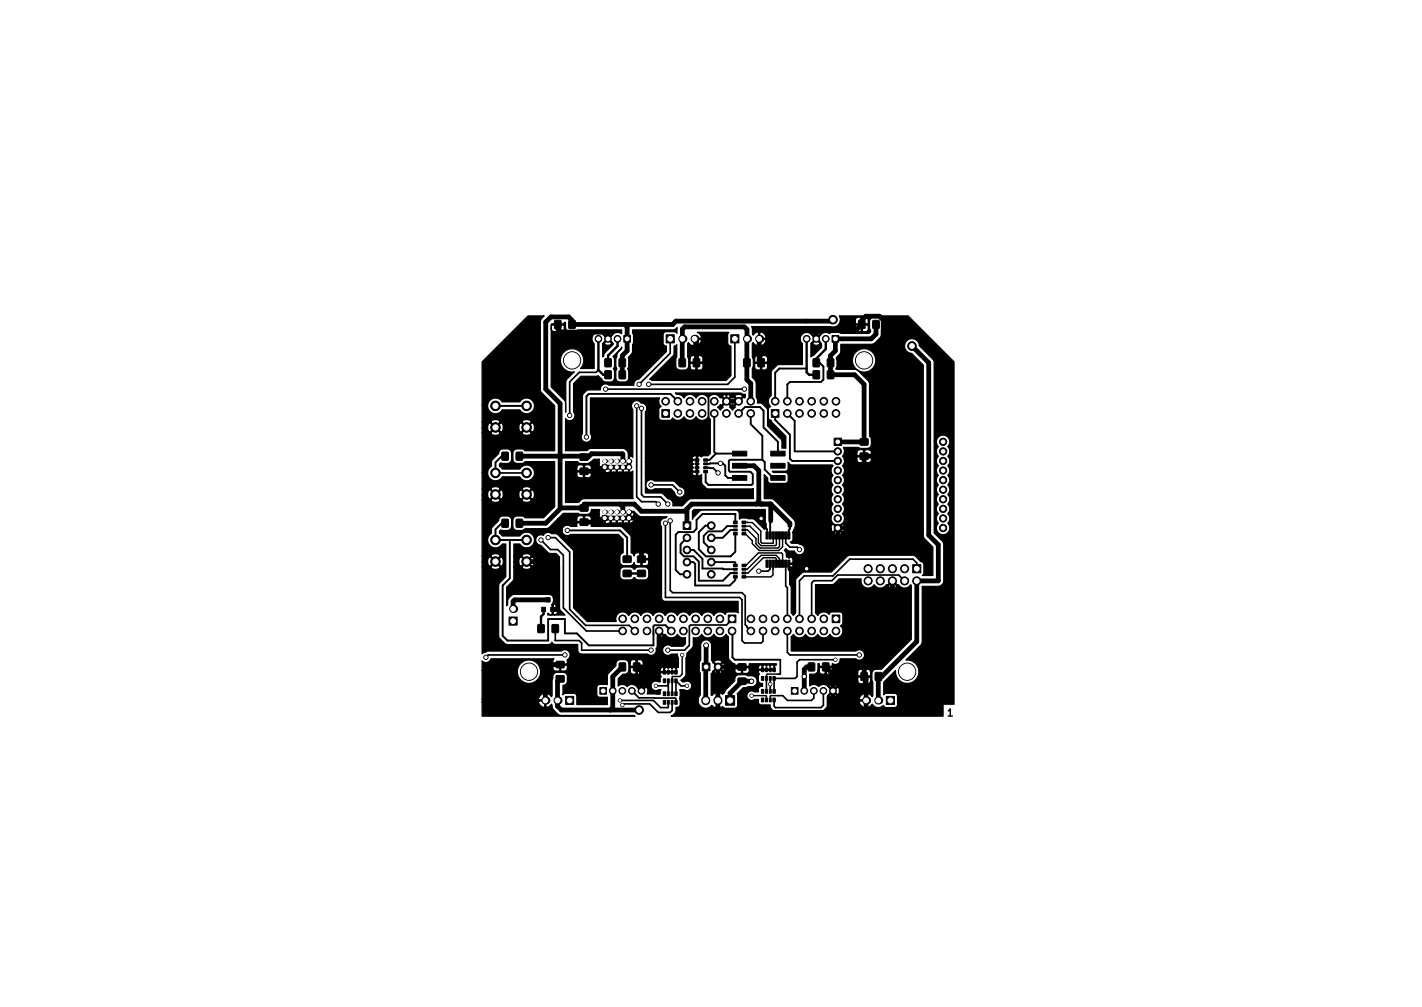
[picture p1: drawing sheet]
<svg xmlns="http://www.w3.org/2000/svg" width="297mm" height="210mm" viewBox="0 0 297 210" stroke-linecap="round" stroke-linejoin="round" font-family="sans-serif">
<defs><g id="words">
<text font-size="2.1" x="197.9" y="149.6">1</text>
</g></defs>
<g fill="#000" stroke="#000" stroke-width=".21">
<path d="M115.9 66.9l1.3 .1-.1 1.6-1.2-.1zM118.8 66.9l1.3 .1v1.6l-1.3-.1zM126.4 74.9l1.3 .1-.1 1.6-1.2-.1zM126.4 77.4l1.3 .1-.1 1.6-1.2-.1zM129.3 74.9l1.3 .1v1.6l-1.3-.1zM129.3 77.4l1.3 .1v1.6l-1.3-.1zM130.3 70h1.4v1.4h-1.4zM139.2 69.9h1.7v1.7h-1.7zM141.9 74.9l1.3 .1-.1 1.6-1.2-.1zM144.8 74.9l1.3 .1v1.6l-1.3-.1zM152.6 69.9h1.7v1.7h-1.7zM155.4 74.9l1.3 .1-.1 1.6-1.2-.1z"/>
<path d="M158.3 74.9l1.3 .1v1.6l-1.3-.1zM169.9 74.9l1.3 .1-.1 1.6-1.2-.1zM169.9 77.4l1.3 .1-.1 1.6-1.2-.1zM172.8 74.9l1.3 .1v1.6l-1.3-.1zM172.8 77.4l1.3 .1v1.6l-1.3-.1zM173.8 70h1.4v1.4h-1.4zM179.4 66.9l1.3 .1-.1 1.6-1.2-.1zM182.3 66.9l1.3 .1v1.6l-1.3-.1zM104.9 94.4l1.3 .1-.1 1.6-1.2-.1zM107.8 94.4l1.3 .1v1.6l-1.3-.1zM121.2 97.8h1.6v1.2l-1.6 .1zM121.2 94.8h1.6v1.3h-1.6z"/>
<path d="M125.8 97.1h1v1h-1zM138.2 85.5h1.6v1.6h-1.6zM145.2 95.8h.8v.5h-.8zM145.2 97.4h.8v.4h-.8zM145.2 96.6h.8v.4h-.8zM145.2 98.2h.8v.5h-.8zM147 96.6h.8v.4h-.8zM147 95.8h.8v.5h-.8zM147 97.4h.8v.4h-.8zM147 98.2h.8v.5h-.8zM153 96.7h3v1h-3zM153 94.2h3v1h-3z"/>
<path d="M161 96.7h3v1h-3zM161 94.2h3v1h-3zM161.1 85.5h1.6v1.6h-1.6zM174.2 91.5h1.6v1.5h-1.6zM179.7 91.6h1.6v1.3h-1.6zM179.7 94.6h1.6v1.3h-1.6zM104.9 108.4l1.3 .1-.1 1.6-1.2-.1zM107.8 108.4l1.3 .1v1.6l-1.3-.1zM121.2 108.4h1.6v1.2l-1.6 .1zM121.2 105.4h1.6v1.3h-1.6zM125.8 107.7h1v1h-1zM130.2 119.1h1.6v1.3h-1.6z"/>
<path d="M130.2 116.1h1.6v1.3h-1.6zM133.2 119.1h1.6v1.3h-1.6zM133.2 116.1h1.6v1.3h-1.6zM142.7 108.9h1.6v1.6h-1.6zM153 99.3h3v1h-3zM153.2 111.2h.8v.5h-.8zM153.2 109.6h.8v.4h-.8zM153.2 110.4h.8v.4h-.8zM153.2 108.8h.8v.5h-.8zM153.2 117.8h.8v.5h-.8zM153.2 119.4h.8v.4h-.8zM153.2 118.6h.8v.4h-.8z"/>
<path d="M155 111.2h.8v.5h-.8zM155 110.4h.8v.4h-.8zM155 108.8h.8v.5h-.8zM155 109.6h.8v.4h-.8zM155 118.6h.8v.4h-.8zM155 117.8h.8v.5h-.8zM155 119.4h.8v.4h-.8zM160 111h.5v1.5h-.5zM160 116.9h.5v1.5h-.5zM160.6 111h.5v1.5h-.5zM160.6 116.9h.5v1.5h-.5zM161 99.3h3v1h-3z"/>
<path d="M161.3 111h.4v1.5h-.4zM161.3 116.9h.4v1.5h-.4zM161.9 111h.5v1.5h-.5zM161.9 116.9h.5v1.5h-.5zM162.6 111h.4v1.5h-.4zM162.6 116.9h.4v1.5h-.4zM163.3 111h.4v1.5h-.4zM163.3 116.9h.4v1.5h-.4zM163.9 111h.4v1.5h-.4zM163.9 116.9h.4v1.5h-.4zM164.6 111h.4v1.5h-.4zM164.6 116.9h.4v1.5h-.4z"/>
<path d="M190.7 117.9h1.6v1.7h-1.6zM106.3 128.8h1.7v1.7h-1.7zM112.4 130.4l1.3 .1-.1 1.6-1.2-.1zM113.1 126.8h.8v.9h-.8zM114.1 124.8h.8v.9h-.8zM115.1 126.8h.7v.9h-.7zM115.3 130.4l1.3 .1v1.6l-1.3-.1zM116.2 138.1h1.6v1.3h-1.6zM129.4 138.4l1.3 .1-.1 1.6-1.2-.1zM132.3 138.4l1.3 .1v1.6l-1.3-.1zM138.5 139.9h.6v.8h-.6zM139.4 139.9h.4v.8h-.4z"/>
<path d="M140.2 139.9h.4v.8h-.4zM140.9 139.9h.6v.8h-.6zM152.1 128.4h1.6v1.6h-1.6zM153.2 120.2h.8v.5h-.8zM155 120.2h.8v.5h-.8zM154.2 138.6h1.6v1.3h-1.6zM159 139.4h.6v.8h-.6zM159.9 139.4h.4v.8h-.4zM160.7 139.4h.4v.8h-.4zM161.5 139.4h.4v.8h-.4zM168.9 138.4l1.3 .1-.1 1.6-1.2-.1zM171.8 138.4l1.3 .1v1.6l-1.3-.1z"/>
<path d="M173.8 128.4h1.6v1.6h-1.6zM116.2 141.1h1.6v1.3h-1.6zM118.1 145.4h1.7v1.7h-1.7zM125.3 143.5h1.4v1.4h-1.4zM138.5 146.2h.6v.8h-.6zM138.5 144.4h.6v.8h-.6zM138.5 141.7h.6v.8h-.6zM139.4 146.2h.4v.8h-.4zM139.4 144.4h.4v.8h-.4zM139.4 141.7h.4v.8h-.4zM140.2 146.2h.4v.8h-.4zM140.2 144.4h.4v.8h-.4z"/>
<path d="M140.2 141.7h.4v.8h-.4zM140.9 146.2h.6v.8h-.6zM140.9 144.4h.6v.8h-.6zM140.9 141.7h.6v.8h-.6zM146.7 138.4h1.6v1.6h-1.6zM151.5 145.2h2v2h-2zM154.2 141.6h1.6v1.3h-1.6zM159 143.9h.6v.8h-.6zM159 145.7h.6v.8h-.6zM159 141.2h.6v.8h-.6zM159.9 143.9h.4v.8h-.4zM159.9 145.7h.4v.8h-.4z"/>
<path d="M159.9 141.2h.4v.8h-.4zM160.7 143.9h.4v.8h-.4zM160.7 145.7h.4v.8h-.4zM160.7 141.2h.4v.8h-.4zM161.5 143.9h.4v.8h-.4zM161.5 145.7h.4v.8h-.4zM161.5 141.2h.4v.8h-.4zM165.3 143.5h1.4v1.4h-1.4zM179.9 140.4l1.3 .1-.1 1.6-1.2-.1zM182.8 140.4l1.3 .1v1.6l-1.3-.1zM185.2 145.4h1.7v1.7h-1.7z"/>
<circle cx="119.5" cy="75.2" r="1.8"/>
<circle cx="125" cy="70.7" r=".7"/>
<circle cx="127" cy="70.7" r=".7"/>
<circle cx="129" cy="70.7" r=".7"/>
<circle cx="168.5" cy="70.7" r=".7"/>
<circle cx="170.5" cy="70.7" r=".7"/>
<circle cx="172.5" cy="70.7" r=".7"/>
<circle cx="174" cy="66.7" r=".9"/>
<circle cx="180.5" cy="75.2" r="1.8"/>
<circle cx="190.5" cy="72.2" r=".9"/>
<circle cx="103.5" cy="89.2" r="1"/>
<circle cx="103.5" cy="98.7" r="1"/>
<circle cx="103.5" cy="84.7" r="1"/>
<circle cx="110" cy="89.2" r="1"/>
<circle cx="110" cy="98.7" r="1"/>
<circle cx="110" cy="84.7" r="1"/>
<circle cx="119" cy="86.7" r=".45"/>
<circle cx="122.5" cy="91.2" r=".45"/>
<circle cx="126.5" cy="81.2" r=".45"/>
<circle cx="133" cy="84.7" r=".45"/>
<circle cx="133.5" cy="80.2" r=".45"/>
<circle cx="134" cy="85.2" r=".45"/>
<circle cx="135.5" cy="80.2" r=".45"/>
<circle cx="139" cy="83.8" r=".8"/>
<circle cx="141.6" cy="86.3" r=".8"/>
<circle cx="141.6" cy="83.8" r=".8"/>
<circle cx="144.1" cy="86.3" r=".8"/>
<circle cx="144.1" cy="83.8" r=".8"/>
<circle cx="146.7" cy="86.3" r=".8"/>
<circle cx="146.7" cy="83.8" r=".8"/>
<circle cx="149.2" cy="83.8" r=".8"/>
<circle cx="149.2" cy="86.3" r=".8"/>
<circle cx="150" cy="98.7" r=".45"/>
<circle cx="150.5" cy="96.7" r=".45"/>
<circle cx="151.7" cy="86.3" r=".8"/>
<circle cx="151.7" cy="83.8" r=".8"/>
<circle cx="154.3" cy="86.3" r=".8"/>
<circle cx="154.3" cy="83.8" r=".8"/>
<circle cx="155.5" cy="81.2" r=".45"/>
<circle cx="156.8" cy="83.8" r=".8"/>
<circle cx="156.8" cy="86.3" r=".8"/>
<circle cx="161.9" cy="83.8" r=".8"/>
<circle cx="164.5" cy="83.8" r=".8"/>
<circle cx="164.5" cy="86.3" r=".8"/>
<circle cx="167" cy="86.3" r=".8"/>
<circle cx="167" cy="83.8" r=".8"/>
<circle cx="169.5" cy="83.8" r=".8"/>
<circle cx="169.5" cy="86.3" r=".8"/>
<circle cx="172.1" cy="86.3" r=".8"/>
<circle cx="172.1" cy="83.8" r=".8"/>
<circle cx="174.6" cy="83.8" r=".8"/>
<circle cx="174.6" cy="86.3" r=".8"/>
<circle cx="175" cy="98.2" r=".76"/>
<circle cx="175" cy="94.2" r=".76"/>
<circle cx="175" cy="96.2" r=".76"/>
<circle cx="197" cy="98.2" r=".76"/>
<circle cx="197" cy="94.2" r=".76"/>
<circle cx="197" cy="92.2" r=".76"/>
<circle cx="197" cy="96.2" r=".76"/>
<circle cx="103.5" cy="117.2" r="1"/>
<circle cx="103.5" cy="103.2" r="1"/>
<circle cx="103.5" cy="112.7" r="1"/>
<circle cx="110" cy="117.2" r="1"/>
<circle cx="110" cy="103.2" r="1"/>
<circle cx="110" cy="112.7" r="1"/>
<circle cx="113" cy="112.7" r=".45"/>
<circle cx="114.5" cy="112.2" r=".45"/>
<circle cx="118.5" cy="110.7" r=".45"/>
<circle cx="136" cy="101.2" r=".45"/>
<circle cx="137.5" cy="105.2" r=".45"/>
<circle cx="139" cy="109.2" r=".45"/>
<circle cx="139.5" cy="105.2" r=".45"/>
<circle cx="140" cy="108.7" r=".45"/>
<circle cx="142" cy="102.7" r=".45"/>
<circle cx="143.5" cy="112.3" r=".8"/>
<circle cx="143.5" cy="119.9" r=".8"/>
<circle cx="143.5" cy="114.8" r=".8"/>
<circle cx="143.5" cy="117.4" r=".8"/>
<circle cx="148.6" cy="119.9" r=".8"/>
<circle cx="148.6" cy="112.3" r=".8"/>
<circle cx="148.6" cy="109.7" r=".8"/>
<circle cx="148.6" cy="117.4" r=".8"/>
<circle cx="148.6" cy="114.8" r=".8"/>
<circle cx="158.5" cy="119.2" r=".45"/>
<circle cx="159" cy="108.2" r=".45"/>
<circle cx="167" cy="114.7" r=".45"/>
<circle cx="168.5" cy="118.7" r=".45"/>
<circle cx="175" cy="110.2" r=".76"/>
<circle cx="175" cy="104.2" r=".76"/>
<circle cx="175" cy="108.2" r=".76"/>
<circle cx="175" cy="106.2" r=".76"/>
<circle cx="175" cy="102.2" r=".76"/>
<circle cx="175" cy="100.2" r=".76"/>
<circle cx="181.3" cy="118.7" r=".85"/>
<circle cx="183.9" cy="118.7" r=".85"/>
<circle cx="186.4" cy="118.7" r=".85"/>
<circle cx="189" cy="118.7" r=".85"/>
<circle cx="197" cy="110.2" r=".76"/>
<circle cx="197" cy="108.2" r=".76"/>
<circle cx="197" cy="104.2" r=".76"/>
<circle cx="197" cy="106.2" r=".76"/>
<circle cx="197" cy="102.2" r=".76"/>
<circle cx="197" cy="100.2" r=".76"/>
<circle cx="101.5" cy="137.2" r=".45"/>
<circle cx="118" cy="136.7" r=".45"/>
<circle cx="130.1" cy="129.2" r=".8"/>
<circle cx="130.1" cy="131.7" r=".8"/>
<circle cx="132.6" cy="129.2" r=".8"/>
<circle cx="132.6" cy="131.7" r=".8"/>
<circle cx="135.1" cy="131.7" r=".8"/>
<circle cx="135.1" cy="129.2" r=".8"/>
<circle cx="136" cy="135.7" r=".45"/>
<circle cx="137.7" cy="131.7" r=".8"/>
<circle cx="137.7" cy="129.2" r=".8"/>
<circle cx="139.5" cy="135.7" r=".45"/>
<circle cx="140.2" cy="129.2" r=".8"/>
<circle cx="140.2" cy="131.7" r=".8"/>
<circle cx="142.5" cy="136.7" r=".35"/>
<circle cx="142.8" cy="129.2" r=".8"/>
<circle cx="142.8" cy="131.7" r=".8"/>
<circle cx="145.3" cy="129.2" r=".8"/>
<circle cx="145.3" cy="131.7" r=".8"/>
<circle cx="147.5" cy="134.7" r=".5"/>
<circle cx="147.8" cy="131.7" r=".8"/>
<circle cx="147.8" cy="129.2" r=".8"/>
<circle cx="150" cy="139.2" r=".8"/>
<circle cx="150.4" cy="131.7" r=".8"/>
<circle cx="150.4" cy="129.2" r=".8"/>
<circle cx="152.9" cy="131.7" r=".8"/>
<circle cx="156.8" cy="131.7" r=".8"/>
<circle cx="156.8" cy="129.2" r=".8"/>
<circle cx="159.4" cy="131.7" r=".8"/>
<circle cx="159.4" cy="129.2" r=".8"/>
<circle cx="161.9" cy="129.2" r=".8"/>
<circle cx="161.9" cy="131.7" r=".8"/>
<circle cx="164.5" cy="131.7" r=".8"/>
<circle cx="164.5" cy="129.2" r=".8"/>
<circle cx="167" cy="131.7" r=".8"/>
<circle cx="167" cy="129.2" r=".8"/>
<circle cx="169.5" cy="129.2" r=".8"/>
<circle cx="169.5" cy="131.7" r=".8"/>
<circle cx="172.1" cy="131.7" r=".8"/>
<circle cx="172.1" cy="129.2" r=".8"/>
<circle cx="174.5" cy="137.7" r=".35"/>
<circle cx="174.6" cy="131.7" r=".8"/>
<circle cx="179.5" cy="136.7" r=".45"/>
<circle cx="181.3" cy="121.3" r=".85"/>
<circle cx="183.9" cy="121.3" r=".85"/>
<circle cx="186.4" cy="121.3" r=".85"/>
<circle cx="189" cy="121.3" r=".85"/>
<circle cx="191.5" cy="121.3" r=".85"/>
<circle cx="110.5" cy="140.2" r="1.8"/>
<circle cx="128" cy="144.2" r=".7"/>
<circle cx="129.5" cy="146.2" r=".35"/>
<circle cx="130" cy="144.2" r=".7"/>
<circle cx="130" cy="147.2" r=".35"/>
<circle cx="132" cy="144.2" r=".7"/>
<circle cx="133.5" cy="148.2" r=".9"/>
<circle cx="134" cy="144.2" r=".7"/>
<circle cx="137" cy="143.2" r=".35"/>
<circle cx="143.5" cy="143.2" r=".35"/>
<circle cx="157" cy="145.2" r=".35"/>
<circle cx="157" cy="142.2" r=".45"/>
<circle cx="160.9" cy="142.8" r=".35"/>
<circle cx="168" cy="144.2" r=".7"/>
<circle cx="168" cy="141.2" r=".45"/>
<circle cx="170" cy="144.2" r=".7"/>
<circle cx="172" cy="144.2" r=".7"/>
<circle cx="174" cy="144.2" r=".7"/>
<circle cx="189.5" cy="140.2" r="1.8"/>
</g>
<g fill="#000">
<circle cx="142.5" cy="70.7" r=".85"/>
<circle cx="145.1" cy="70.7" r=".85"/>
<circle cx="156" cy="70.7" r=".85"/>
<circle cx="158.6" cy="70.7" r=".85"/>
<circle cx="126.3" cy="96.3" r=".5"/>
<circle cx="127.6" cy="96.3" r=".5"/>
<circle cx="127.6" cy="97.6" r=".5"/>
<circle cx="128.8" cy="97.6" r=".5"/>
<circle cx="128.8" cy="96.3" r=".5"/>
<circle cx="130.1" cy="96.3" r=".5"/>
<circle cx="130.1" cy="97.6" r=".5"/>
<circle cx="131.4" cy="97.6" r=".5"/>
<circle cx="131.4" cy="96.3" r=".5"/>
<circle cx="126.3" cy="106.9" r=".5"/>
<circle cx="127.6" cy="108.2" r=".5"/>
<circle cx="127.6" cy="106.9" r=".5"/>
<circle cx="128.8" cy="106.9" r=".5"/>
<circle cx="128.8" cy="108.2" r=".5"/>
<circle cx="130.1" cy="108.2" r=".5"/>
<circle cx="130.1" cy="106.9" r=".5"/>
<circle cx="131.4" cy="108.2" r=".5"/>
<circle cx="131.4" cy="106.9" r=".5"/>
<circle cx="164.1" cy="117.9" r=".17"/>
<circle cx="107.2" cy="127.1" r=".85"/>
<circle cx="113.9" cy="146.2" r=".85"/>
<circle cx="116.5" cy="146.2" r=".85"/>
<circle cx="180.9" cy="146.2" r=".85"/>
<circle cx="183.5" cy="146.2" r=".85"/>
</g>
<path d="M147.4 146.2v.1M150 146.2v.1" fill="none" stroke="#000" stroke-width="1.9"/>
<g fill="none" stroke="#000" stroke-width="1">
<path d="M116.5 67.7v.9l.7 .7h9.4l.4 .5v.9M130.5 67.7l.5 .5v5l-1 1.1v3.9M142.5 75.7v-7l.5-.5h12.5l.5 .6v10.5l.8 .8v3.7M142.5 70.7v.1M145.1 70.7l.4 .5v4.5M158.6 70.7v4.6l.4 .4M170.5 70.7v-2h8.5l1-1v-.8l.9-.9h2.8l.8 .8v28.4h-4v14.5l-.5 .5h-5v2l-6.5 6.5h-3.5M174 66.7l-.3 .3h-32.5l-.7 .7h-21v-.8l-.7-.7h-3.7l-1.1 1v14l3 3v11l.2 .2M183 67.7v2.1l-1 .9h-7.5v2.5l-1 1.1v3.9h5l2 2v12.1l-5.5-.1M190.5 72.2l3.5 3.5v36l2 2v7.5l-4.5 .1v12.6l-7.3 7.3-.7 .1v4.9M108.5 95.2h13.3l.2 .2h.9l.7-.7h6.4l.1 1.6M117 95.4v10.7"/>
<path d="M131.4 96.3v1.3h-5.1l-.9 .8h-3.4M151.7 83.8h2.6M154.5 97.2h3l1 1v6.5M110 117.2h5.5l1 1v9h-1M122 109h3.4l.9-.8h7.1l.6 .5v8.1M129.5 105.2l.6 .7v1M131.4 106.9v1.3M143.5 106.2v3.5M158.5 104.7l-.5 .5M158.5 104.7l.5 .5M159 108.2v.5M161 105.2h-16.5l-1.5 1.5h-9l-1.5-1.5h-10.4l-.1 .9h-4.8l-3.2 3.1h-5.5"/>
<path d="M161 105.2v3.5M161 105.2l4 4v.5M114.5 125.2h-7l-.3 .4v1.5M117 138.8h-2.5l-.6 .5v6.9M130 139.2l-2 2.1v6.4l-.5 .5M137.7 131.7v6.4l-1.2 1.1h-3.5l1 1.1v3.9M147.5 134.7l-.1 11.5M169.5 139.2h-1l-.5 .5v4.5M172.5 139.2l1.5 1.6v6.4l-1.5 1.5M186.4 121.3v14l-3.4 3.4h-1.5l-1 1v1.5l.4 .5v6.6l-.4 .4h-29.5l-1-1v-8.4h5M117 141.7l-.5 .6v5.2l.8 .7h16.2M157 142.2h-2l-2.5 2.5v1.5"/>
<path d="M157 142.2h.1"/>
</g>
<g fill="none" stroke="#000" stroke-width=".4">
<path d="M168.5 76.9h-5.7l-.9 .9v6M170.5 75.7h.7l.8 .8v2.7l-.5 .5h-6.5l-.5 .6v3.5M103.5 84.7h6.5M105.5 95.2h-.7l-1.3 1.3v2.2M141.6 83.8l-1.6-1.6h-17l-.5 .5v8.5M147.4 96.8l3.6-.1 .5 .5v2l.5 .6h2.5M147.4 97.6l1.6 .1 1 1M149.2 86.3v8.1l.3 .3M149.5 94.7l-1.3 1.3h-.8M149.5 94.7h5M151.7 83.8v-1.3l-.2-.3h-3.5v10.8l-2.4 2.4v3M154.3 86.3l1.3-1.3h3.1l.8 .7v3.5l3 3v2.5"/>
<path d="M156.8 86.3v2.3l2.5 2.4v5M159.3 96l.4 .5v1.5l1.8 1.8h1M159.3 96h-6.8l-.3 .2v2l.3 .3h4.3l.4 .5v2l-.2 .2h-9l-.6-.6v-2.2M161.9 86.3v1.4l3.1 3v5l.5 .5h9.5M164.5 86.3l1.5 1.6v6.3h9M105.5 109.2h-.7l-1.3 1.3v2.2h6.5M106.5 112.7v8l-1.5 1.5v10.5l1 1h8.5v-4.5h3.5v3h2.5l2.5 2.5h13.5v-3.9l.2-.3h2.3l1.2 1.2M118.5 110.7h11l1.5 1.5v4.6M143.5 112.3l-1.3 1.3v1.9l.7 .7h2l1.1 1.1v3.9h5l1.6-1.6h1M143.5 117.4h1.3l.4 .3v4.5h7.3l1.1-1.1v-.7M143.5 114.8h1.4l1.8 1.9v2l6.9 .1M148.6 109.7h-1.2l-1.4 1.4v3.6l1.5 1.5h5.1l1-1v-3.8"/>
<path d="M148.6 117.4h4.9l.1 .6M153.6 107.3h.1M153.6 107.3h-6.9l-1.2 1.3v1.8l-.7 .7h-3.1l-.6 .5v7.4l1 .9h1.4M153.6 110.6h-1l-1.6 1.7h-2.4M153.6 109.8h-1.7l-1.1 1.1h-2.9l-.9 1v1.3l1.6 1.6M153.6 107.3v1.7M161 108.7l-.1 .2v2.9M164.8 117.7v1.3M165 109.7v.7l-.2 .2v1.2M136.5 132.3h.1M152.9 131.7l.1 5.5 .5 .5h9.5"/>
</g>
<g fill="none" stroke="#000" stroke-width=".35">
<path d="M125 77.2l-.5 .5h-3.5l-2 2v7M140 70.7v3l-6.5 6.5M153.5 70.7v8l-1.5 1.5h-16.5M103.5 98.7h6.5M126.5 81.2h29M133 84.7v19l1 1h3l.5 .5M134 85.2v18l.5 .5h3.5l1.5 1.5M113 112.7l2 2h1.5l1.2 1.2v11l4.8 4.8h7.6M114.5 112.2h1.5l3 3v12l3.3 3.4h9.1l1.2 1.1M136 101.2h4.5l1.5 1.5M139 109.2v15.5h15.5l.5 .5v8.5l.5 .5h3.5l.4-.3v-2.2M140 108.7v14.5l.5 .5h14.5l.7 .7v6l1.1 1.3"/>
<path d="M159 108.7v.5l1.2 1.3v1.3M160.9 117.7v1.1l-.5 .4h-1.9M164.1 111.8v1.6l.9 .8h1.5l.5 .5M164.1 117.7v4.7l.4 .3v6.5M191.5 118.7v-1.2l-.8-.8h-13.2l-3.5 3.5h-6l-1 1v8M116 131.2v2.5M116 133.7h.1M116 133.7h5l.5 .5v1.5h14.5M118 136.7h-16l-.5 .5M136.5 139.2l1.1 1.1h3.6M152.9 129.2l-1.1 1.3h-7.5l-.3 .2v4l-1 1h-3.5M155 139.3h2.5l.6 .5h3.6"/>
<path d="M163 137.7v3h-.5M164.5 131.7v4.5l.5 .5h14.5M174.5 137.7h-7.5l-.5 .5v3l-.4 .4h-4.4v2.7M189 121.3l-1.3-1.2h-12.7l-1.2 1.1h-3.8l-.5 .5v7.5M129.5 146.2h7l1.5 1.5h1.5l.1-1.1M132 144.2l1.5 1.5h7.6l.1 .2v.7M139.6 142.1v2.7M139.6 142.9l-.3 .3h-2.3M140.4 142.1v2.7M140.4 146.6v1.7l-.4 .4h-2.5l-1.8-1.7h-5.5l-.2 .2M143.5 143.2h-1.3l-1-1.1v2.7M160.1 141.6v2.7"/>
<path d="M160.9 141.6v2.7M170 144.2v1.5l-.5 .5h-5l-1-1h-1M172 144.2v3l-.5 .5h-9.5l-.3-.3v-1.3"/>
</g>
<path d="M125 70.7v6.5l1 1h1M129 70.7v1.5l-2 2v1.5M168.5 70.7v7l.5 .5h1.5M172.5 70.7v2.2l-2 2v.8M131 119.7h3M113.5 127.2v1l-.5 .5v2.5" fill="none" stroke="#000" stroke-width=".5"/>
<path d="M155.4 110.6h.7l1.8 1.8v1.2l.9 .8h3.7l.3-.3v-2.3M155.4 111.4h.3l1.5 1.5v.6l1.4 1.4h4.1l.8-.7v-2.4M155.4 109l1.8 .1 1.7 1.8v2.3l.3 .2h2.3v-1.6M155.4 109.8h1.2l1.8 1.8v1.8l.6 .5h3l.2-.2v-1.9M161.5 117.7v2.3l-.5 .4h-5.6M162.2 117.7v-1l-.3-.2h-2.4l-3.2 3.1h-.9M162.8 117.7v-1.1l-.7-.6h-3.1l-2.9 2.8h-.7M163.5 117.7v-2l-.3-.2h-4.8l-2.6 2.5h-.4M142.5 136.7v4l-.5 .5h-1.5l-.1 .9M157 145.2h3l.1 .9M162.5 140.7h-2.2l-.2 .2v.7M162.5 145.2h-1.5l-.1 .9" fill="none" stroke="#000" stroke-width=".3"/>
<path d="M100.7 75.5l9.6-9.5h3.4l-.6 .6-.2 .6v14l.3 .9 2.7 2.6v9.4h-6.2l-.6-.3h-1.2l-.7 .5-.1 1.6a.89 .89 0 0 0 .9 .9l1.1-.1 .6-.3h6.2v9.4l-2.4 2.3h-3.8l-.6-.3-1.1-.1a.89 .89 0 0 0-.9 .9l.1 1.6 .7 .5 9.5-.1a1.09 1.09 0 0 0 .6 1.1 1.09 1.09 0 0 0 1.2-.1h10l1 1v2.8l-.5 .3-.2 .4v1.1l.1 .5 .6 .4h1.4l.5-.1 .4-.5a.64 .64 0 0 0 .6 .6h.6l.2-.2v-1h.2v1l.2 .2h.8l.4-.5v-.6l-.1-.1h-1.5v-1.3h.2v1h1.3a.75 .75 0 0 0-.3-1.1l-.8-.1-.4 .2-.2-.2h-.7a.64 .64 0 0 0-.5 .7l-.2-.4-.5-.3v-3.5l-2-1.9-6.3-.1v-.6l-.1-.1h-2.8l-.1 .1v.6h-1.3a1.09 1.09 0 0 0-1.8 .7h-8l.3-.2 4.7-.1 2.1-2h4v.4l.1 .2h1.3v-1.1h.2v1.1h1.3l.1-.2h1.7a.61 .61 0 0 0 .3 .5 .61 .61 0 0 0 .7-.1v-.8h.2v.8l.2 .2 .8-.2v-.8h.3v.8l.2 .2 .3-.2 .3 .2 .2-.2v-.8h.3v.8l.1 .2 .4-.2 .3 .2 .2-.2v-.8h.2v.8l.2 .2 .3-.2 .4 .2 .2-.2v-.8h.2v.8l.2 .2 .4-.3 .4-.5-.2-.2h-7l-.1 .4h-1.7v-.4a.64 .64 0 0 0-.6-.6h-.6l-.2 .1-1.1-.1-.4 .3-.1 .3h-4l1.2-1.1h3.1l.4 .2h1.6a.91 .91 0 0 0 .7-1h1.8l-.1 1.5 .1 .1h6v-1h.2v1h.8l.2-.1a.43 .43 0 0 1 0-.7l-.2-.2h-1.1v-.2l1.2-.1 1 1 .4 .2h5.5l-.2 .3a1.09 1.09 0 0 0-1.1 .6 1.09 1.09 0 0 0 .2 1.2v14.9a.81 .81 0 0 0 .8 .7h15.2v2.4l-.4-.2h-1.7l-.4 .2-.2 .3-.2-.2a1.44 1.44 0 0 0-2.2 .4 1.44 1.44 0 0 0-2.5 0 1.44 1.44 0 0 0-2.6 0 1.44 1.44 0 0 0-2.5 0 1.44 1.44 0 0 0-2.5 0 1.44 1.44 0 0 0-2.6 0 1.44 1.44 0 0 0-2.5 0 1.44 1.44 0 0 0-2.6 0 1.44 1.44 0 0 0-1.9-.6 1.44 1.44 0 0 0-.7 1.9h-6l-2.9-2.9v-7.6h9.7l.1 1.2 .4 .5 1.8 .1 .8-.5 .6 .5h1.4a.89 .89 0 0 0 .9-.9l-.1-1.3-.4-.4-1.8-.1-.8 .5-.6-.5h-1.4a.89 .89 0 0 0-.9 .9h-9.7v-4.1l-.1-.4-3.2-3.2-1.3-.2a1.08 1.08 0 0 0-1.7 .4 1.09 1.09 0 0 0-1.5 .7 1.09 1.09 0 0 0 .9 1.3l1.6 1.6 1.7 .2 .7 .7v10.6l.1 .5 1 1h-3.6l.1-.4a.52 .52 0 0 0 .8 .2v-.8h.3v.8l.1 .1a.6 .6 0 0 0 .7-.2 .6 .6 0 0 0-.1-.7h-1v-1.1h.3v.8h.7l.2-.1a.59 .59 0 0 0-.2-.7 .59 .59 0 0 0-.7 0l-.4-.1a1.25 1.25 0 0 0-.3-2l-7.3-.1a1.69 1.69 0 0 0-1.6 1.5v.6l-.2 .3v-3.9l1.5-1.5v-2.7h1.7l.1 .2 1 .3 .8-.3 .1-.2-1-1-1 1h-1.7v-1.1h1.1a.81 .81 0 0 0 .5 .9l.9-1h.4l.9 1 .3-.1 .2-.9-.2-.8-.3-.1-.9 .9h-.4l-.9-.9a.94 .94 0 0 0-.5 1h-1.1v-1.2h1.7l1 1 1-1-.1-.3-1-.2-.8 .2-.1 .3h-1.7v-2.5h1.3a1.64 1.64 0 0 0 2.5 .4 1.64 1.64 0 0 0 0-2.5 1.64 1.64 0 0 0-2.5 .4h-3.7l-.6-.6v-.4l.3-.3 1.4 .2 .6-.3 .2-.5 .1-1.4a.89 .89 0 0 0-.9-.9l-1.1 .1a.9 .9 0 0 0-.7 .9l-1.4 1.4-.1 1.2-.2 .2a1.64 1.64 0 0 0-.1 2.5 1.64 1.64 0 0 0 2.5-.4h.8v6.8l-1.3 1.3-.2 .4v10.6l.1 .5 1.2 1.2 .5 .2h8.5l.5-.2 .3-.3 .2 .3 .5 .2h4.7v1.1a.81 .81 0 0 0 .8 .9h13.8a1.14 1.14 0 0 0 1.4 0 1.14 1.14 0 0 0 .4-1.3l.2-.4v-1.8l.5 .1a.63 .63 0 0 0 .7-.5l-1-.9 .2-.2 1 1 .3-.2a1.44 1.44 0 0 0 2.5 0 1.44 1.44 0 0 0 1.7 .7v1.3l-.5 .5h-2.5a1.09 1.09 0 0 0-1.5 .1 1.09 1.09 0 0 0 0 1.5 1.09 1.09 0 0 0 1.5 .1h1.3l.2 .7v2.1l-.2-.1-.2 .2v1h-3.2l-.2 .4 .3 .3-.3 .4v.8l-.4-.1a.99 .99 0 0 0-1.5 1 .99 .99 0 0 0 1.6 .7h.5l-.2 .9h-2.7l.1-.7-.1-.6-.3-.1-.9 .9-1-1.1h.3l.7 .8 .7-.8a.86 .86 0 0 0-1.4 0l-.4-.1a1.33 1.33 0 0 0-1.9 .2 1.33 1.33 0 0 0-1.9-.2v-1.5l1-.9a.99 .99 0 0 0 1.2-.7h.3l.1 .4 .3 .2 .7 .1 .2-.2v-1.2h.2v1.2a.75 .75 0 0 0 1.2-.2v-.4h3.6l.2 .2h.6l.1-.2 .1 .2h2.2a.46 .46 0 0 0 0-.7 .46 .46 0 0 0-.7 .1h-.1a.36 .36 0 0 0-.3-.3 .36 .36 0 0 0-.4 .4 .46 .46 0 0 0-.6-.4 .46 .46 0 0 0-.2 .7l-.1-.5a.49 .49 0 0 0-.6 0 .49 .49 0 0 0-.2 .5h-3.6v-.5l-.1-.1h-2.4l-.2 .1v.6h-.3v-1.7h.3v.6l.2 .1h1.1v-1.2h.2v1.2h1.1l.1-.1v-.6a.64 .64 0 0 0-.6-.7h-.4l-.2 .2-.4-.2-.7 .1-.3 .2-.1 .4h-.3l-.5-.6-1.3-.1a.97 .97 0 0 0-.8 1.3l-1.8 1.8v2.1h-1.6a.64 .64 0 0 0-.6 .6l.1 1.8 .4 .3h1.7v1.5h-6.4v-1.7a.64 .64 0 0 0-.7-.6h-1.8l-.4 .3v-2a.89 .89 0 0 0 .9-.9v-1.1l-.2-.5-.5-.2h-1.4a1.01 1.01 0 0 0-.9 1.3l-.2 .6v3l-.1 .2-.5-.5-.4-.2-.3 .1v2.7a.96 .96 0 0 0 1.2-.6l.3 1.1 1 1 .5 .3h15.5l.2 .1h-32v-2.9h11.8l.4 .7a.67 .67 0 0 0 .9 .3v-1.2h-1.2l-.1 .2h-11.8v-.7h11.8l.1 .2h1.2v-1.2l-.2-.1-.7 .4-.4 .7h-11.8v-5.9h7.4v.5a2.44 2.44 0 0 0 2.9 2.1 2.44 2.44 0 0 0 1.8-3.1h2.7l.1 .3 .3 .3h.8l.2-.2v-1h.2v1l.2 .2h.6a.64 .64 0 0 0 .6-.6v-.5l-.1-.1h-2.8l-.1 .1v.5h-2.7a2.44 2.44 0 0 0-2.6-1.7 2.44 2.44 0 0 0-2.1 2.2h-7.4v-2a1.09 1.09 0 0 0 1.8-.4h13.2l-.2 .4v.5l.1 .1h2.8l.1-.1-.1-.8a1.09 1.09 0 0 0 .5-1.5 1.09 1.09 0 0 0-1.6-.3h-15.3l-1.3 .6v-18.1h1.8a1.15 1.15 0 0 0 2 0l-1-1-1 1h-1.8v-1.1h1.2l.2 .8 .3 .1 .9-1h.4l.9 1a1.15 1.15 0 0 0 0-1.9l-.9 .9h-.4l-.9-.9-.3 .1-.2 .9h-1.2v-1.2h1.8l1 1 1-1a1.15 1.15 0 0 0-2 0h-1.8v-11.7h1.8l.1 .2 1 .3 .8-.3 .1-.2h4.5a1.15 1.15 0 0 0 2 0l-1-1-1 1h-4.5l-1-1-1 1h-1.8v-1.1h1.2a.81 .81 0 0 0 .5 .9l.9-1h.4l.9 1 .3-.1 .2-.8h3.3a.81 .81 0 0 0 .5 .9l.9-1h.4l.9 1 .3-.1 .2-.9-.2-.8-.3-.1-.9 .9h-.4l-.9-.9a.94 .94 0 0 0-.5 1h-3.3v-.1a.81 .81 0 0 0-.5-.9l-.9 .9h-.4l-.9-.9-.3 .1-.2 .9h-1.2v-1.2h1.8l1 1 1-1h4.5l1 1 1-1-.1-.3-1-.2-.8 .2-.1 .3h-4.5a1.15 1.15 0 0 0-2 0h-1.8v-3.5h1.2v.3a1.64 1.64 0 0 0 1.3 1.5 1.64 1.64 0 0 0 1.7-.8h3.7l.1 .2a1.64 1.64 0 0 0 2.5 .1 1.64 1.64 0 0 0-.2-2.5 1.64 1.64 0 0 0-2.4 .5h-3.7l-.6-.6v-.4l.3-.3 1.4 .2a.89 .89 0 0 0 .9-.9l-.1-1.4-.2-.5-.5-.2-1-.1a.89 .89 0 0 0-.9 1l-1.4 1.4-.1 1.2-.6 .7-.2 .6h-1.2v-8.2h1.8l.1 .2 1 .3 .8-.3 .1-.2h4.5a1.15 1.15 0 0 0 2 0l-1-1-1 1h-4.5l-1-1-1 1h-1.8v-1.1h1.2a.81 .81 0 0 0 .5 .9l.9-1h.4l.9 1 .3-.1 .2-.8h3.3a.81 .81 0 0 0 .5 .9l.9-1h.4l.9 1 .3-.1 .2-.9-.2-.8-.3-.1-.9 .9h-.4l-.9-.9a.94 .94 0 0 0-.5 1h-3.3v-.1a.81 .81 0 0 0-.5-.9l-.9 .9h-.4l-.9-.9-.3 .1-.2 .9h-1.2v-1.2h1.8l1 1 1-1h4.5l1 1 1-1-.1-.3-1-.2-.8 .2-.1 .3h-4.5a1.15 1.15 0 0 0-2 0h-1.8v-3.5h1.2v.3a1.64 1.64 0 0 0 1.2 1.5 1.64 1.64 0 0 0 1.8-.8h3.7l.1 .2a1.64 1.64 0 0 0 2.5 .1 1.64 1.64 0 0 0-.2-2.5 1.64 1.64 0 0 0-2.4 .5h-3.7l-.1-.2a1.64 1.64 0 0 0-1.8-.5 1.64 1.64 0 0 0-1.1 1.4h-1.2zM115.1 67.7l.2-.1h2.4l.2-.3h.2v1.1a.89 .89 0 0 0 .9 .9l1.1-.1 .6-.3h9.2l-.1 .7a1.5 1.5 0 0 0-2 .5l-.6 .6 .9 1.2-1.7 1.7-.3 .7-.2 .2v-2.7l.4-.1a.86 .86 0 0 0 1.4 0l-.7-.8-.7 .8h-.3l.8-1-.8-.9h.3l.7 .8 .7-.8a.86 .86 0 0 0-1.4 0h-.3a1.34 1.34 0 0 0-2 0 1.34 1.34 0 0 0 .1 2v5.1h-2.8a2.44 2.44 0 0 0-.7-3.9 2.44 2.44 0 0 0-3.5 1.9 2.44 2.44 0 0 0 2.9 2.7l-1.6 1.6-.2 .4-.1 6.5v-1.9l-.2-.6-2.8-2.8 .1-12.2a.64 .64 0 0 0 .6 .7h.4l.2-.2v-1.2h.2v1.2a.75 .75 0 0 0 1.2-.2l.1-.9-.2-.1h-2.4l-.1 .1-.1 .6zM121.3 78.6h3.2l.4-.2 1.3 1.3 1.3 .1a.89 .89 0 0 0 .9-.9l-.1-1.4-.2-.5 .2-.5 .1-1.4-.4-.6 1.6-1.6 .3-.5v.4l-1 1-.2 1.2-.1 1.4 .3 .6-.2 .5-.1 1.4a.89 .89 0 0 0 .9 .9l1.3-.1 .5-.7v-1.5l-.2-.5 .2-.6-.1-1.7 .7-.8 .2-.4v-1.6l.2-.5v-1.4l-.2-.4v-.7h8.4l.4-.1 .5-.4v1.2l-.4-.3h-1.8a.64 .64 0 0 0-.7 .6v1.8a.64 .64 0 0 0 .7 .5v1.2l-5.8 5.8a1.08 1.08 0 0 0-1 1.2h-5.2a1.09 1.09 0 0 0-1.2-.1 1.09 1.09 0 0 0-.6 1.1h-2.6l-.4 .3-.7 .7v8.2a1.09 1.09 0 0 0 .1 1.4 1.09 1.09 0 0 0 1.4 0 1.09 1.09 0 0 0 .1-1.5v-7.4h14.5l-.2 .8 .2 .6 .3 .4-.3 .2-.2 .3v1.7a.64 .64 0 0 0 .6 .7h1.8l.3-.2 .2-.4 .2 .2a1.44 1.44 0 0 0 2.2-.4 1.44 1.44 0 0 0 2.5 0 1.44 1.44 0 0 0 2.5 0l.5 .5v7.2l-.5 .5h-1l-.4 .2-.6-.2-.2 .1v3.9l.3 .1 .6-.1v1.4l.1 .5 .8 .8 .5 .2 9.4-.1v2.1h-12.9l-.6 .2-1.4 1.3h-2a1.08 1.08 0 0 0-.9-1.4l-1.4-1.3h-3.4v-1.8h.1a1.09 1.09 0 0 0 .6 1.1 1.09 1.09 0 0 0 1.2-.1h3.5l.7 .7a1.09 1.09 0 0 0 1.1 1 1.09 1.09 0 0 0 1.1-1 1.09 1.09 0 0 0-1-1.1l-1.4-1.2-4-.1a1.2 1.2 0 0 0-1.9 .7v-2.4h9.8a.55 .55 0 0 0 .3 .5 .55 .55 0 0 0 .6 0v-.6h-.8l-.1 .1h-9.8v-2.4h9.8a.4 .4 0 0 0 .3 .6h-.1a.36 .36 0 0 0-.2 .4 .36 .36 0 0 0 .3 .3 .46 .46 0 0 0-.3 .6 .46 .46 0 0 0 .6 .3l.3-.2v-2.1l-.2-.2-.7 .3h-9.8v-.5h9.8l.1 .1h.8v-.6l-.2-.1a.65 .65 0 0 0-.7 .6h-9.8v-9.8a1.09 1.09 0 0 0 .2-1.2 1.09 1.09 0 0 0-1.1-.6 1.09 1.09 0 0 0-1.6-.3 1.09 1.09 0 0 0-.1 1.6v10l-.5-.3-.2 .1v3.2l.2 .1 .5-.3 .1 5.8h-10.2l-.6 .2-.7 .6h-2.7v-5.8h2.4a.64 .64 0 0 0 .6 .7h.6l.2-.2v-1.1h.2v1.1l.2 .2 .7-.1 .3-.1 .2-.9-.1-.2h-2.8l-.1 .2v.4h-2.4v-1.4h2.4v.4l.1 .2h1.3v-1.1h.2v1.1h1.3l.1-.2h1.7v.1a.61 .61 0 0 0 1 .3v-.8h.2v.8l.4 .2 .6-.2v-.8h.3v.8l.2 .1 .3-.1 .3 .1 .2-.1v-.8h.3v.8l.1 .1 .4-.1 .3 .1 .2-.1v-.8h.2v.8l.2 .1 .3-.1 .4 .1 .2-.1v-.8h-6l-.1 .4h-1.7v-.4a.64 .64 0 0 0-.6-.6h-.6l-.2 .1-1.1-.1-.4 .2-.1 .4h-2.4v-1.3h2.5l.6 .4h1.4l.5-.2 .9-.7h1.2v1.4l.1 .1h6l-.1-2.8-.4-.7-.8-.3h-6.4l-.5 .1-.5 .4h-4.5l.1-6.7a1.09 1.09 0 0 0 1.5 .2 1.09 1.09 0 0 0 .1-1.6v-5.9zM140.8 72.2l.6-.2v2.5l-.2 .5v1.4a.89 .89 0 0 0 .9 .9l1.2-.1 .5-.6h.3a.64 .64 0 0 0 .7 .7h.4l.2-.2v-1.2h.2v1.2a.75 .75 0 0 0 1.2-.2v-.9l-.1-.1h-2.4l-.2 .1v.6h-.3v-1.7h.3v.6l.2 .1h1.1v-1.2h.2v1.2h1.1l.1-.1v-.6a.64 .64 0 0 0-.6-.7l-.8 .2a.75 .75 0 0 0-1.2 .2l-.1 .3h-.3l-.2-.4v-2.8l.2-.2 .3 .3a.67 .67 0 0 0 .9 .3v-1.2h.2v1.2a1 1 0 0 0 1.2-1.2h-1.5l.1-.3h1.4a1.07 1.07 0 0 0-.7-1.2h6.6l-.3 .4v1.8a.64 .64 0 0 0 .7 .6v6.2l-1 1h-15.5l-.5-.2 5-5 .1-.5zM157 68.2h16.6a1.54 1.54 0 0 0 1.9-1.3h3.2v.6l.1 .1h1.1v-1.2h.2v1.2h1.1l.2-.1v-.6a.64 .64 0 0 0-.7-.7h-.4l-.2 .2-.4-.2-.6 .1-.3 .2-.1 .4h-3.2l-.2-.9h14.4l9.6 9.5v71.5h-2.3v2.5h-56.8l.9-.7 .1-1.1h.3a.64 .64 0 0 0 .6-.7v-.9h3.7a1.59 1.59 0 0 0 1 1.7 1.59 1.59 0 0 0 1.9-.6l.7 .6 .4-.1v-2.9h.3v2.9l.2 .1 .7-.3 .4 .4 2.3-.1 .3-.2 .1-.4-.1-2.3 1.3-1.3h.5l.4-.2a1.48 1.48 0 0 0 1.9-.7 1.16 1.16 0 0 0-1.2-1.6h-.7l-.6-.2h-1.2a.97 .97 0 0 0-.9 1.2l-1.8 1.8-.3 .7-.4 .4-.7-.3-.2 .1a1.1 1.1 0 0 0-1.4 .5l-.1-.2v-4.5l.3-.4h.3a.96 .96 0 0 0 1.6 0l-.8-.8-.8 .8h-.3v-.2l.9-.8h.4l.8 .9 2.5-.1 .1 .3 .3 .3h.8l.2-.2v-1h.2v1l.2 .2h.6a.64 .64 0 0 0 .6-.6l-.1-.5h2l.2 .2h.6v-.2l.2 .2h2.2a.46 .46 0 0 0 0-.7 .46 .46 0 0 0-.7 .2l-.1-.1a.36 .36 0 0 0-.4-.3 .36 .36 0 0 0-.3 .4 .46 .46 0 0 0-.6-.4 .46 .46 0 0 0-.2 .7l-.1-.5a.49 .49 0 0 0-.6 0 .49 .49 0 0 0-.2 .5l-4.8-.1-.1 .1v.5h-2.3l.2-.5v-.6l-.2-.4-.2-.1-.8 .8h-.4l-.9-.7v-.2h.3l.8 .8 .8-.8-.1-.3-.8-.2-.6 .2-.1 .3h-.3l-.3-.4v-3.6l-.7-.6h-.7l-.6 .3-.2 .6v3.3l-.3 .5v1.8l.2 .3v4.6l-.4 .5-.1 .5h-3.7l-.1-2.1 1 .1a.99 .99 0 0 0 1.5-1 .99 .99 0 0 0-1.6-.7h-.3l-.4-.4 .9-.7 .2-.4v-3.6l.2-.5-.1-.4 1.4-1.3v-2h.9l.5-.2 .4-.5 .1 .3a1.44 1.44 0 0 0 2.4-.3 1.44 1.44 0 0 0 2.6 0l.5 .6v4.4l.7 .9 .6 .3v.4l.1 .1h2.8l.1-.1v-.4h5.7v.3l-.2-.1-.2 .2v1h-3.2l-.2 .1 .3 .6-.3 .4v.9a.69 .69 0 0 0 .9 .7v.6h-.3a.64 .64 0 0 0-.6 .6v.6h-.8a.99 .99 0 0 0-1.3 .1 .99 .99 0 0 0 0 1.3 .99 .99 0 0 0 1.3 .1h.8v.5a.64 .64 0 0 0 .6 .7h1.9l.1 .7 .5 .5 .5 .2 9.7-.1 1-.8 .1-1.1h6.7l.4 .7 .7 .4 .2-.1v-1.2h-1.2l-.1 .2h-6.7v-.7h6.7l.1 .2h1.2v-1.2a1.08 1.08 0 0 0-1.3 1h-6.7v-.6l.2-.1h.3v.2l.5 .2 .9-.2v-.2l-.7-.8-.7 .8h-.3l.8-1h.4l.7 .8 .3-.1 .1-.5-.1-.8-.3-.1-.7 .7h-.4l-.8-.9h.3l.7 .8 .7-.8v-.2l-.8-.2-.6 .2v.2h-.3a1.33 1.33 0 0 0-2 .1 1.33 1.33 0 0 0-1.9-.2v-1.1h10.1a.64 .64 0 0 0 .6 .7h.4l.2-.2v-1.2h.2v1.2l.2 .2 .9-.2 .2-.4v-.7l-.2-.1h-2.4l-.1 .1v.6h-10.1v-1.3l1.2-.1 .5-.6h.3l.1 .4 .3 .2 .7 .1 .2-.2v-1.2h.2v1.2a.75 .75 0 0 0 1.2-.2h5.4v.6l.1 .1h1.1v-1.2h.2v1.2h1.1l.2-.1v-.6a.64 .64 0 0 0-.7-.7h-.4l-.2 .2-.4-.2-.6 .1-.3 .2-.1 .4h-5.4v-.9l-.1-.1h-2.4l-.2 .1v.6h-.3l.1-1.5h.2v.4l.2 .1h2.4l.2-.5a.98 .98 0 0 0 1.1 0 .98 .98 0 0 0 .5-1h3.3a1.09 1.09 0 0 0 1.5-.1 1.09 1.09 0 0 0 0-1.5 1.09 1.09 0 0 0-1.5-.1h-13.5v-3l.4-.5a1.44 1.44 0 0 0 2.6 0 1.44 1.44 0 0 0 2.5 0 1.44 1.44 0 0 0 2.6 0 1.44 1.44 0 0 0 2.1 .5 1.44 1.44 0 0 0 0-2.3l.4-.1 .2-.4v-1.7l-.2-.4-.5-.2h-1.7l-.3 .2-.2 .3a1.44 1.44 0 0 0-2.4 .2l-.4-.5v-5.9l3.5-.1 1.4-1.1h4.6a1.49 1.49 0 0 0 .8 1.8 1.49 1.49 0 0 0 1.9-.6 1.48 1.48 0 0 0 2.4 .2h.6v.3l.6 .2 1-.2 .1-.3-.9-.8-.8 .8h-.6l.1-.2h.3l1-1 1 1h.3a1.48 1.48 0 0 0 2.5 0l.2 .2v11.2l-6.3 6.2h-1.1a.89 .89 0 0 0-.9 .9l.1 1.4 .1 .4v2.9l-.1 .2-.3-.3a.67 .67 0 0 0-.9-.3v2.7l.3 .1 .4-.2 .5-.5 .1 .2a1.48 1.48 0 0 0 2.2 .1l.5 .4h1.9a.64 .64 0 0 0 .6-.6v-1.8l-.3-.4-2-.1-.6 .3v-2.6l2.5-2.5a2.45 2.45 0 0 0 2.3 2.7 2.45 2.45 0 0 0 2.5-2.5 2.45 2.45 0 0 0-2.7-2.4l3.1-3 .3-.6v-11.8h3.4a1.19 1.19 0 0 0 1.1-1.2v-7.7l-.3-.6-1.7-1.6v-19.2h.5l.1 .6 .3 .5a1.38 1.38 0 0 0 0 2 1.38 1.38 0 0 0 0 2 1.38 1.38 0 0 0 0 2 1.38 1.38 0 0 0 0 2 1.38 1.38 0 0 0 0 2 1.38 1.38 0 0 0 0 2 1.38 1.38 0 0 0 0 2 1.38 1.38 0 0 0 0 2 1.4 1.4 0 0 0 0 2 1.4 1.4 0 0 0 2 0 1.4 1.4 0 0 0 0-2 1.38 1.38 0 0 0 0-2 1.38 1.38 0 0 0 0-2 1.38 1.38 0 0 0 0-2 1.38 1.38 0 0 0 0-2 1.38 1.38 0 0 0 0-2 1.38 1.38 0 0 0 0-2 1.38 1.38 0 0 0 0-2 1.38 1.38 0 0 0 0-2 1.4 1.4 0 0 0-.4-2.2 1.4 1.4 0 0 0-2 1.1h-.5v-16.6l-.3-.6-2.8-2.7a1.54 1.54 0 0 0-1.5-1.5 1.54 1.54 0 0 0-1.5 1.5 1.54 1.54 0 0 0 1.4 1.6l2.5 2.4v35.5l.2 .7 1.8 1.8v6h-2.2l.3-.5v-1.9a.7 .7 0 0 0-.7-.6l-1-1-.6-.3h-13.2l-.6 .3-3.2 3.2-6 .1-1.3 1.2-.2 .4v6.9l-.5 .5-.4-.5v-5.3l-.4-.7v-3l.1 .1a.63 .63 0 0 0 .6-.7v-.4l-.1-.2h-.5v-.2h.5l.1-.2v-.6a.47 .47 0 0 0-.7-.3v.1l-.6-.3-.1-.9-.4-.5 .4-.4 .6 .5 1.2 .1a1.12 1.12 0 0 0 1.3 .7 1.12 1.12 0 0 0 .8-1.3 1.12 1.12 0 0 0-1.1-.9l-1.7-.2-.2-.2 .4-.2 .1-.3v-1.5h8.6l.1 .3 .8 .2 .6-.2 .1-.3-.8-.8-.8 .8h-8.6l.4-.9h7.6l.2 .7h.2l.8-.8h.4l.8 .8a.92 .92 0 0 0 0-1.5l-.8 .7h-.4l-.8-.7h-.2l-.2 .8h-7.6l.1-1.1-.2-.6-4.1-4.2-.6-.3h-1.6v-5l.8 .7v.7l.4 .4h3.2a.64 .64 0 0 0 .6-.6v-1.1l-.2-.4-2.9-.1-.2-.3h2.7a.64 .64 0 0 0 .6-.7v-1.2l.4 .4 .5 .2h8.4l.1 .1a1.38 1.38 0 0 0 0 2 1.38 1.38 0 0 0 0 2 1.38 1.38 0 0 0 0 2 1.38 1.38 0 0 0 0 2 1.38 1.38 0 0 0 0 2 1.39 1.39 0 0 0 .5 2.3l.5 .6 .5-.6a1.39 1.39 0 0 0 .5-2.3 1.38 1.38 0 0 0 0-2 1.38 1.38 0 0 0 0-2 1.38 1.38 0 0 0 0-2 1.38 1.38 0 0 0 0-2 1.38 1.38 0 0 0 0-2l.3-.5 .1-.7h2.6l.1 .3 .3 .3h.8l.2-.2v-1h.2v1l.2 .2h.6a.64 .64 0 0 0 .6-.6v-.5l-.1-.1h-2.8l-.1 .1v.5h-2.6l-.4-.8 .4-.7h2.6v.5l.1 .1h1.3v-1h.2v1h1.3a.75 .75 0 0 0-.3-1.2h-.8l-.4 .2-.2-.2h-.7l-.4 .3-.1 .3h-2.6l-.1-1.1h3l.4 .2h1.6l.6-.4 .1-.5v-1.1l-.4-.5v-11.3l-2.7-2.6-4.3-.2 .2-.5v-1.5h3.3v.5a2.45 2.45 0 0 0 3.7 1.8 2.45 2.45 0 0 0 0-4.1 2.45 2.45 0 0 0-3.7 1.8h-3.3l-.1-.3 .7-.8 .2-.4v-1.6h6.4l.8-.3 1.2-1.4 .1-1.3 .2-.5v-1.3l-.1-.5-.4-.3-1.3-.1a.89 .89 0 0 0-.9 .9l.1 1.4 .2 .8-.4 .3h-5.8l-.4-.2h-1.5a.97 .97 0 0 1-1.2 0l-1 .3-.9 1 .9 1.1v.7l-1.7 1.7-.5 .3v-2.7l.4-.1a.86 .86 0 0 0 1.4 0l-.7-.8-.7 .8h-.3l.8-1-.8-.9h.3l.7 .8 .7-.8a.86 .86 0 0 0-1.4 0l-.4-.1a1.34 1.34 0 0 0-1.9 .2 1.34 1.34 0 0 0 .1 1.9v4.3h-5l-.4 .3-1 1-.1 .4v4.8a1.43 1.43 0 0 0-.1 2.3l-.3 .2-.2 .3v2l.6 .4 .2 .5 2.9 2.8v2.5h-.9v-1.4l-.1-.4-2.9-2.9v-3.2l-.1-.4-1-1-1-.1v-.8l-.2-.5-.1-3-.1-.5-.7-.6v-1.9l.2-.3h.3a.64 .64 0 0 0 .7 .7h.4l.2-.2v-1.2h.2v1.2l.2 .2 .9-.2 .1-.4v-.7l-.1-.1h-2.4l-.2 .1v.6h-.3v-1.7h.3v.6l.2 .1h1.1v-1.2h.2v1.2h1.1l.1-.1v-.6a.64 .64 0 0 0-.6-.7h-.4l-.2 .2-.9-.2-.5 .3-.1 .4h-.3l-.2-.4v-2.8l.2-.2 .3 .3a.67 .67 0 0 0 .9 .3v-1.2h.2v1.2l.2 .1 .7-.4 .4-.7-.1-.2h-1.5l.1-1.5h.2v1.2h1.2a1 1 0 0 0-1.2-1.2h-.6l-.8 .6-.1-.2v-1.2h21.5a.64 .64 0 0 0 .6 .7h.4l.2-.2v-1.2h.2v1.2l.2 .2 .9-.2 .2-.4v-.7l-.2-.1h-2.4l-.1 .1v.6h-21.5zM141 82.1h13.8l.4 .2h.5l-.1 .8-.3-.1-1.8 1.8 .1 .3-.6 .5-.6-.5 .2-.3-.9-.8-.8 .8 .2 .3-.6 .5-.6-.5 .6-.6 .3 .1 .8-.8h.3l.8 .8 .3-.1 .3 .1 .8-.8-.8-.8-.3 .1-.3-.1-.8 .8h-.3l-.8-.8-.3 .1-.3-.3h.7l.8 .8 .9-.8h.9l.8 .8 .8-.8a.96 .96 0 0 0-1.6 0h-.9a.96 .96 0 0 0-1.7 0h-.7a1.43 1.43 0 0 0-2.3 .3 1.44 1.44 0 0 0-2.5 0 1.44 1.44 0 0 0-2.5 0l-.6-.6-1-.1zM145 106.4h14.9l.1 4.1h-.4l-2.1-2.1-2.5-.2-.5 .2-.1-1.4-.6-.5h-7.2l-.5 .2-1.2 1.3-.2 .4-.1-1.7z" fill="#000" stroke="#000" stroke-width=".25"/>
<g fill="#fff" stroke="#fff" stroke-width=".21">
<circle cx="110.5" cy="140.2" r="1.6"/>
<circle cx="189.5" cy="140.2" r="1.6"/>
<circle cx="180.5" cy="75.2" r="1.6"/>
<circle cx="119.5" cy="75.2" r="1.6"/>
<circle cx="174" cy="66.7" r=".5"/>
<circle cx="147.5" cy="134.7" r=".3"/>
<circle cx="159" cy="108.2" r=".25"/>
<circle cx="168.5" cy="118.7" r=".25"/>
<circle cx="118.5" cy="110.7" r=".25"/>
<circle cx="122.5" cy="91.2" r=".25"/>
<circle cx="139" cy="109.2" r=".25"/>
<circle cx="137.5" cy="105.2" r=".25"/>
<circle cx="133" cy="84.7" r=".25"/>
<circle cx="133.5" cy="80.2" r=".25"/>
<circle cx="118" cy="136.7" r=".25"/>
<circle cx="101.5" cy="137.2" r=".25"/>
<circle cx="150.5" cy="96.7" r=".25"/>
<circle cx="150" cy="98.7" r=".25"/>
<circle cx="155.5" cy="81.2" r=".25"/>
<circle cx="126.5" cy="81.2" r=".25"/>
<circle cx="136" cy="101.2" r=".25"/>
<circle cx="142" cy="102.7" r=".25"/>
<circle cx="137" cy="143.2" r=".2"/>
<circle cx="142.5" cy="136.7" r=".2"/>
<circle cx="143.5" cy="143.2" r=".2"/>
<circle cx="174.5" cy="137.7" r=".2"/>
<circle cx="160.9" cy="142.8" r=".2"/>
<circle cx="113" cy="112.7" r=".25"/>
<circle cx="114.5" cy="112.2" r=".25"/>
<circle cx="119" cy="86.7" r=".25"/>
<circle cx="136" cy="135.7" r=".25"/>
<circle cx="139.5" cy="135.7" r=".25"/>
<circle cx="158.5" cy="119.2" r=".25"/>
<circle cx="167" cy="114.7" r=".25"/>
<circle cx="190.5" cy="72.2" r=".5"/>
<circle cx="133.5" cy="148.2" r=".5"/>
<circle cx="157" cy="142.2" r=".25"/>
<circle cx="168" cy="141.2" r=".25"/>
<circle cx="179.5" cy="136.7" r=".25"/>
<circle cx="140" cy="108.7" r=".25"/>
<circle cx="139.5" cy="105.2" r=".25"/>
<circle cx="134" cy="85.2" r=".25"/>
<circle cx="135.5" cy="80.2" r=".25"/>
<circle cx="129.5" cy="146.2" r=".2"/>
<circle cx="130" cy="147.2" r=".2"/>
<circle cx="157" cy="145.2" r=".2"/>
<circle cx="174.5" cy="70.7" r=".4"/>
<circle cx="168.5" cy="70.7" r=".4"/>
<circle cx="170.5" cy="70.7" r=".4"/>
<circle cx="172.5" cy="70.7" r=".4"/>
<circle cx="131" cy="70.7" r=".4"/>
<circle cx="125" cy="70.7" r=".4"/>
<circle cx="127" cy="70.7" r=".4"/>
<circle cx="129" cy="70.7" r=".4"/>
<circle cx="174" cy="144.2" r=".4"/>
<circle cx="166" cy="144.2" r=".4"/>
<circle cx="172" cy="144.2" r=".4"/>
<circle cx="170" cy="144.2" r=".4"/>
<circle cx="168" cy="144.2" r=".4"/>
<circle cx="134" cy="144.2" r=".4"/>
<circle cx="126" cy="144.2" r=".4"/>
<circle cx="132" cy="144.2" r=".4"/>
<circle cx="130" cy="144.2" r=".4"/>
<circle cx="128" cy="144.2" r=".4"/>
<circle cx="107.2" cy="127.1" r=".5"/>
<circle cx="107.2" cy="129.7" r=".5"/>
<circle cx="175" cy="110.2" r=".38"/>
<circle cx="175" cy="108.2" r=".38"/>
<circle cx="175" cy="106.2" r=".38"/>
<circle cx="175" cy="104.2" r=".38"/>
<circle cx="175" cy="102.2" r=".38"/>
<circle cx="175" cy="100.2" r=".38"/>
<circle cx="197" cy="110.2" r=".38"/>
<circle cx="197" cy="108.2" r=".38"/>
<circle cx="197" cy="106.2" r=".38"/>
<circle cx="197" cy="104.2" r=".38"/>
<circle cx="197" cy="102.2" r=".38"/>
<circle cx="197" cy="100.2" r=".38"/>
<circle cx="197" cy="92.2" r=".38"/>
<circle cx="197" cy="94.2" r=".38"/>
<circle cx="197" cy="96.2" r=".38"/>
<circle cx="175" cy="92.2" r=".38"/>
<circle cx="175" cy="94.2" r=".38"/>
<circle cx="175" cy="96.2" r=".38"/>
<circle cx="197" cy="98.2" r=".38"/>
<circle cx="175" cy="98.2" r=".38"/>
<circle cx="137.7" cy="131.7" r=".45"/>
<circle cx="140.2" cy="131.7" r=".45"/>
<circle cx="142.8" cy="131.7" r=".45"/>
<circle cx="145.3" cy="131.7" r=".45"/>
<circle cx="147.8" cy="131.7" r=".45"/>
<circle cx="150.4" cy="131.7" r=".45"/>
<circle cx="152.9" cy="131.7" r=".45"/>
<circle cx="135.1" cy="131.7" r=".45"/>
<circle cx="132.6" cy="131.7" r=".45"/>
<circle cx="130.1" cy="131.7" r=".45"/>
<circle cx="130.1" cy="129.2" r=".45"/>
<circle cx="132.6" cy="129.2" r=".45"/>
<circle cx="135.1" cy="129.2" r=".45"/>
<circle cx="137.7" cy="129.2" r=".45"/>
<circle cx="140.2" cy="129.2" r=".45"/>
<circle cx="142.8" cy="129.2" r=".45"/>
<circle cx="145.3" cy="129.2" r=".45"/>
<circle cx="147.8" cy="129.2" r=".45"/>
<circle cx="150.4" cy="129.2" r=".45"/>
<circle cx="152.9" cy="129.2" r=".45"/>
<circle cx="156.8" cy="129.2" r=".45"/>
<circle cx="156.8" cy="131.7" r=".45"/>
<circle cx="159.4" cy="131.7" r=".45"/>
<circle cx="159.4" cy="129.2" r=".45"/>
<circle cx="161.9" cy="129.2" r=".45"/>
<circle cx="161.9" cy="131.7" r=".45"/>
<circle cx="164.5" cy="131.7" r=".45"/>
<circle cx="164.5" cy="129.2" r=".45"/>
<circle cx="167" cy="129.2" r=".45"/>
<circle cx="167" cy="131.7" r=".45"/>
<circle cx="169.5" cy="131.7" r=".45"/>
<circle cx="169.5" cy="129.2" r=".45"/>
<circle cx="172.1" cy="129.2" r=".45"/>
<circle cx="172.1" cy="131.7" r=".45"/>
<circle cx="174.6" cy="131.7" r=".45"/>
<circle cx="174.6" cy="129.2" r=".45"/>
<circle cx="174.6" cy="83.8" r=".45"/>
<circle cx="174.6" cy="86.3" r=".45"/>
<circle cx="172.1" cy="86.3" r=".45"/>
<circle cx="172.1" cy="83.8" r=".45"/>
<circle cx="169.5" cy="83.8" r=".45"/>
<circle cx="169.5" cy="86.3" r=".45"/>
<circle cx="167" cy="86.3" r=".45"/>
<circle cx="167" cy="83.8" r=".45"/>
<circle cx="164.5" cy="83.8" r=".45"/>
<circle cx="164.5" cy="86.3" r=".45"/>
<circle cx="161.9" cy="86.3" r=".45"/>
<circle cx="161.9" cy="83.8" r=".45"/>
<circle cx="156.8" cy="83.8" r=".45"/>
<circle cx="156.8" cy="86.3" r=".45"/>
<circle cx="154.3" cy="86.3" r=".45"/>
<circle cx="154.3" cy="83.8" r=".45"/>
<circle cx="151.7" cy="83.8" r=".45"/>
<circle cx="151.7" cy="86.3" r=".45"/>
<circle cx="149.2" cy="86.3" r=".45"/>
<circle cx="149.2" cy="83.8" r=".45"/>
<circle cx="146.7" cy="83.8" r=".45"/>
<circle cx="146.7" cy="86.3" r=".45"/>
<circle cx="144.1" cy="86.3" r=".45"/>
<circle cx="144.1" cy="83.8" r=".45"/>
<circle cx="141.6" cy="83.8" r=".45"/>
<circle cx="141.6" cy="86.3" r=".45"/>
<circle cx="139" cy="86.3" r=".45"/>
<circle cx="139" cy="83.8" r=".45"/>
<circle cx="147.5" cy="139.2" r=".4"/>
<circle cx="150" cy="139.2" r=".4"/>
<circle cx="131.4" cy="96.3" r=".32"/>
<circle cx="131.4" cy="97.6" r=".32"/>
<circle cx="130.1" cy="96.3" r=".32"/>
<circle cx="130.1" cy="97.6" r=".32"/>
<circle cx="128.8" cy="96.3" r=".32"/>
<circle cx="128.8" cy="97.6" r=".32"/>
<circle cx="127.6" cy="96.3" r=".32"/>
<circle cx="127.6" cy="97.6" r=".32"/>
<circle cx="126.3" cy="96.3" r=".32"/>
<circle cx="126.3" cy="97.6" r=".32"/>
<circle cx="126.3" cy="108.2" r=".32"/>
<circle cx="126.3" cy="106.9" r=".32"/>
<circle cx="127.6" cy="108.2" r=".32"/>
<circle cx="127.6" cy="106.9" r=".32"/>
<circle cx="128.8" cy="108.2" r=".32"/>
<circle cx="128.8" cy="106.9" r=".32"/>
<circle cx="130.1" cy="108.2" r=".32"/>
<circle cx="130.1" cy="106.9" r=".32"/>
<circle cx="131.4" cy="108.2" r=".32"/>
<circle cx="131.4" cy="106.9" r=".32"/>
<circle cx="110" cy="84.7" r=".55"/>
<circle cx="110" cy="89.2" r=".55"/>
<circle cx="103.5" cy="84.7" r=".55"/>
<circle cx="103.5" cy="89.2" r=".55"/>
<circle cx="103.5" cy="103.2" r=".55"/>
<circle cx="103.5" cy="98.7" r=".55"/>
<circle cx="110" cy="103.2" r=".55"/>
<circle cx="110" cy="98.7" r=".55"/>
<circle cx="110" cy="112.7" r=".55"/>
<circle cx="110" cy="117.2" r=".55"/>
<circle cx="103.5" cy="112.7" r=".55"/>
<circle cx="103.5" cy="117.2" r=".55"/>
<circle cx="143.5" cy="109.7" r=".4"/>
<circle cx="143.5" cy="112.3" r=".4"/>
<circle cx="143.5" cy="114.8" r=".4"/>
<circle cx="143.5" cy="117.4" r=".4"/>
<circle cx="143.5" cy="119.9" r=".4"/>
<circle cx="148.6" cy="119.9" r=".4"/>
<circle cx="148.6" cy="117.4" r=".4"/>
<circle cx="148.6" cy="114.8" r=".4"/>
<circle cx="148.6" cy="112.3" r=".4"/>
<circle cx="148.6" cy="109.7" r=".4"/>
<circle cx="152.5" cy="146.2" r=".55"/>
<circle cx="150" cy="146.2" r=".55"/>
<circle cx="147.4" cy="146.2" r=".55"/>
<circle cx="140" cy="70.7" r=".5"/>
<circle cx="142.5" cy="70.7" r=".5"/>
<circle cx="145.1" cy="70.7" r=".5"/>
<circle cx="119" cy="146.2" r=".5"/>
<circle cx="116.5" cy="146.2" r=".5"/>
<circle cx="113.9" cy="146.2" r=".5"/>
<circle cx="180.9" cy="146.2" r=".5"/>
<circle cx="183.5" cy="146.2" r=".5"/>
<circle cx="186" cy="146.2" r=".5"/>
<circle cx="191.5" cy="118.7" r=".5"/>
<circle cx="191.5" cy="121.3" r=".5"/>
<circle cx="189" cy="118.7" r=".5"/>
<circle cx="189" cy="121.3" r=".5"/>
<circle cx="186.4" cy="118.7" r=".5"/>
<circle cx="186.4" cy="121.3" r=".5"/>
<circle cx="183.9" cy="118.7" r=".5"/>
<circle cx="183.9" cy="121.3" r=".5"/>
<circle cx="181.3" cy="118.7" r=".5"/>
<circle cx="181.3" cy="121.3" r=".5"/>
<circle cx="153.5" cy="70.7" r=".5"/>
<circle cx="156" cy="70.7" r=".5"/>
<circle cx="158.6" cy="70.7" r=".5"/>
</g>
<use href="#words"/>
</svg>
